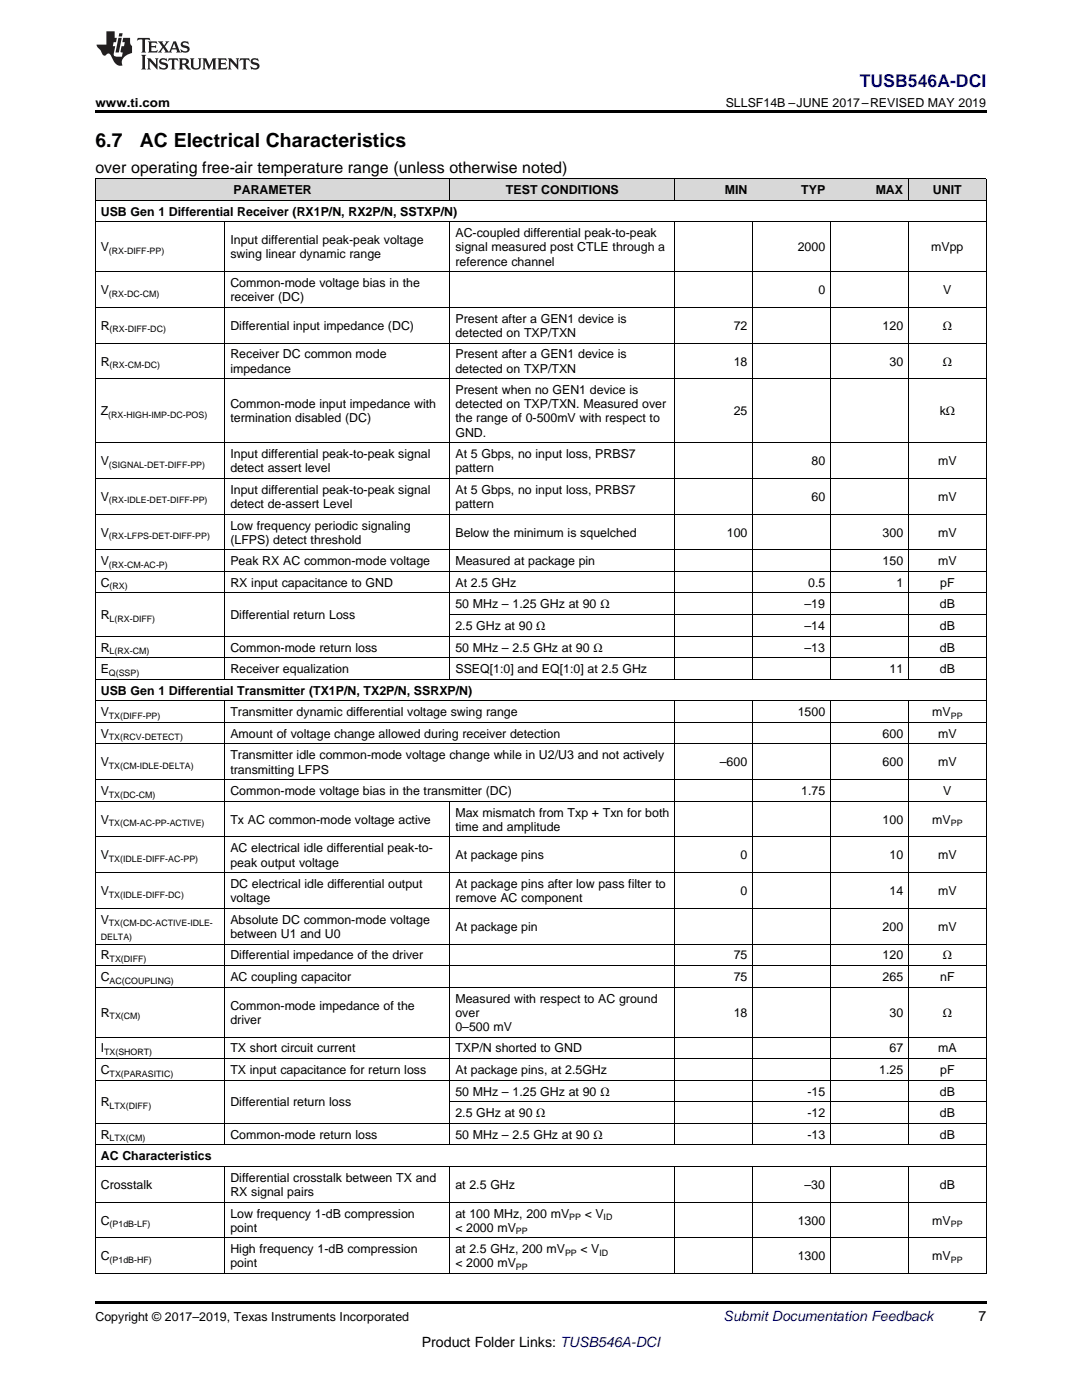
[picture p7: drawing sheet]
<svg xmlns="http://www.w3.org/2000/svg" width="216mm" height="279mm" viewBox="0 0 216 279" stroke-linecap="round" stroke-linejoin="round" font-family="sans-serif">
<defs><g id="words">
<g font-size="3.9">
<text x="19" y="29.3">6.7</text>
<text x="27.9" y="29.3">AC Electrical Characteristics</text>
</g>
<text font-size="3.5" fill="#00f" x="171.6" y="17.3">TUSB546A-DCI</text>
<text font-size="3.2" x="19" y="34.4">over operating free-air temperature range (unless otherwise noted)</text>
<text font-size="2.8" fill="#0000c8" x="144.4" y="263.6">Submit Documentation Feedback</text>
<g font-size="2.8">
<text x="195.3" y="263.6">7</text>
<text x="84.2" y="268.9">Product Folder Links: TUSB546A-DCI</text>
</g>
<g font-size="2.5">
<text x="19" y="21.4">www.ti.com</text>
<text x="144.8" y="21.4">SLLSF14B –JUNE 2017–REVISED MAY 2019</text>
<text x="46.6" y="38.7">PARAMETER</text>
<text x="101" y="38.7">TEST CONDITIONS</text>
<text x="144.6" y="38.7">MIN</text>
<text x="159.9" y="38.7">TYP</text>
<text x="174.7" y="38.7">MAX</text>
<text x="186.2" y="38.7">UNIT</text>
<text x="20.1" y="43">USB Gen 1 Differential Receiver (RX1P/N, RX2P/N, SSTXP/N)</text>
<text x="90.9" y="47.3">AC-coupled differential peak-to-peak</text>
<text x="20.1" y="50.2">V</text>
<text x="46" y="48.8">Input differential peak-peak voltage</text>
<text x="46" y="51.6">swing linear dynamic range</text>
<text x="90.9" y="50.2">signal measured post CTLE through a</text>
<text x="90.9" y="53">reference channel</text>
<text x="159.2" y="50.2">2000</text>
<text x="185.8" y="50.2">mVpp</text>
<text x="20.1" y="58.7">V</text>
<text x="46" y="57.3">Common-mode voltage bias in the</text>
<text x="163.3" y="58.7">0</text>
<text x="188.2" y="58.7">V</text>
<text x="20.1" y="65.8">R</text>
<text x="46" y="60.1">receiver (DC)</text>
<text x="46" y="65.8">Differential input impedance (DC)</text>
<text x="90.9" y="64.4">Present after a GEN1 device is</text>
<text x="146.4" y="65.8">72</text>
<text x="176.1" y="65.8">120</text>
<text x="188.1" y="65.8">Ω</text>
<text x="46" y="71.5">Receiver DC common mode</text>
<text x="90.9" y="67.2">detected on TXP/TXN</text>
<text x="90.9" y="71.5">Present after a GEN1 device is</text>
<text x="20.1" y="73">R</text>
<text x="46" y="74.4">impedance</text>
<text x="90.9" y="74.4">detected on TXP/TXN</text>
<text x="146.4" y="73">18</text>
<text x="177.5" y="73">30</text>
<text x="188.1" y="73">Ω</text>
<text x="20.1" y="82.9">Z</text>
<text x="46" y="81.5">Common-mode input impedance with</text>
<text x="90.9" y="78.7">Present when no GEN1 device is</text>
<text x="90.9" y="81.5">detected on TXP/TXN. Measured over</text>
<text x="146.4" y="82.9">25</text>
<text x="187.5" y="82.9">kΩ</text>
<text x="46" y="84.3">termination disabled (DC)</text>
<text x="90.9" y="84.3">the range of 0-500mV with respect to</text>
<text x="90.9" y="87.1">GND.</text>
<text x="20.1" y="92.9">V</text>
<text x="46" y="91.4">Input differential peak-to-peak signal</text>
<text x="46" y="94.3">detect assert level</text>
<text x="90.9" y="91.4">At 5 Gbps, no input loss, PRBS7</text>
<text x="90.9" y="94.3">pattern</text>
<text x="161.9" y="92.9">80</text>
<text x="187.2" y="92.9">mV</text>
<text x="20.1" y="100">V</text>
<text x="46" y="98.6">Input differential peak-to-peak signal</text>
<text x="46" y="101.4">detect de-assert Level</text>
<text x="90.9" y="98.6">At 5 Gbps, no input loss, PRBS7</text>
<text x="90.9" y="101.4">pattern</text>
<text x="161.9" y="100">60</text>
<text x="187.2" y="100">mV</text>
<text x="20.1" y="107.1">V</text>
<text x="46" y="105.7">Low frequency periodic signaling</text>
<text x="90.9" y="107.1">Below the minimum is squelched</text>
<text x="145" y="107.1">100</text>
<text x="176.1" y="107.1">300</text>
<text x="187.2" y="107.1">mV</text>
<text x="20.1" y="112.8">V</text>
<text x="46" y="108.5">(LFPS) detect threshold</text>
<text x="46" y="112.8">Peak RX AC common-mode voltage</text>
<text x="90.9" y="112.8">Measured at package pin</text>
<text x="176.1" y="112.8">150</text>
<text x="187.2" y="112.8">mV</text>
<text x="20.1" y="117.1">C</text>
<text x="46" y="117.1">RX input capacitance to GND</text>
<text x="90.9" y="117.1">At 2.5 GHz</text>
<text x="161.3" y="117.1">0.5</text>
<text x="178.9" y="117.1">1</text>
<text x="187.6" y="117.1">pF</text>
<text x="20.1" y="123.6">R</text>
<text x="46" y="123.6">Differential return Loss</text>
<text x="90.9" y="121.4">50 MHz – 1.25 GHz at 90 Ω</text>
<text x="90.9" y="125.7">2.5 GHz at 90 Ω</text>
<text x="160.5" y="121.4">–19</text>
<text x="160.5" y="125.7">–14</text>
<text x="187.5" y="121.4">dB</text>
<text x="187.5" y="125.7">dB</text>
<text x="20.1" y="130">R</text>
<text x="46" y="130">Common-mode return loss</text>
<text x="90.9" y="130">50 MHz – 2.5 GHz at 90 Ω</text>
<text x="160.5" y="130">–13</text>
<text x="187.5" y="130">dB</text>
<text x="20.1" y="134.3">E</text>
<text x="46" y="134.3">Receiver equalization</text>
<text x="90.9" y="134.3">SSEQ[1:0] and EQ[1:0] at 2.5 GHz</text>
<text x="177.5" y="134.3">11</text>
<text x="187.5" y="134.3">dB</text>
<text x="20.1" y="138.6">USB Gen 1 Differential Transmitter (TX1P/N, TX2P/N, SSRXP/N)</text>
<text x="20.1" y="142.9">V</text>
<text x="46" y="142.9">Transmitter dynamic differential voltage swing range</text>
<text x="159.2" y="142.9">1500</text>
<text x="186" y="142.9">mV</text>
<text x="20.1" y="147.2">V</text>
<text x="46" y="147.2">Amount of voltage change allowed during receiver detection</text>
<text x="176.1" y="147.2">600</text>
<text x="187.2" y="147.2">mV</text>
<text x="20.1" y="153">V</text>
<text x="46" y="151.6">Transmitter idle common-mode voltage change while in U2/U3 and not actively</text>
<text x="46" y="154.4">transmitting LFPS</text>
<text x="143.7" y="153">–600</text>
<text x="176.1" y="153">600</text>
<text x="187.2" y="153">mV</text>
<text x="20.1" y="158.7">V</text>
<text x="46" y="158.7">Common-mode voltage bias in the transmitter (DC)</text>
<text x="159.9" y="158.7">1.75</text>
<text x="188.2" y="158.7">V</text>
<text x="20.1" y="164.4">V</text>
<text x="46" y="164.4">Tx AC common-mode voltage active</text>
<text x="90.9" y="163">Max mismatch from Txp + Txn for both</text>
<text x="90.9" y="165.8">time and amplitude</text>
<text x="176.1" y="164.4">100</text>
<text x="186" y="164.4">mV</text>
<text x="20.1" y="171.5">V</text>
<text x="46" y="170.1">AC electrical idle differential peak-to-</text>
<text x="46" y="172.9">peak output voltage</text>
<text x="90.9" y="171.5">At package pins</text>
<text x="147.8" y="171.5">0</text>
<text x="177.5" y="171.5">10</text>
<text x="187.2" y="171.5">mV</text>
<text x="20.1" y="178.6">V</text>
<text x="46" y="177.2">DC electrical idle differential output</text>
<text x="90.9" y="177.2">At package pins after low pass filter to</text>
<text x="147.8" y="178.6">0</text>
<text x="177.5" y="178.6">14</text>
<text x="187.2" y="178.6">mV</text>
<text x="20.1" y="184.4">V</text>
<text x="46" y="180.1">voltage</text>
<text x="46" y="184.4">Absolute DC common-mode voltage</text>
<text x="90.9" y="180.1">remove AC component</text>
<text x="90.9" y="185.8">At package pin</text>
<text x="176.1" y="185.8">200</text>
<text x="187.2" y="185.8">mV</text>
<text x="20.1" y="191.5">R</text>
<text x="46" y="187.2">between U1 and U0</text>
<text x="46" y="191.5">Differential impedance of the driver</text>
<text x="146.4" y="191.5">75</text>
<text x="176.1" y="191.5">120</text>
<text x="188.1" y="191.5">Ω</text>
<text x="20.1" y="195.8">C</text>
<text x="46" y="195.8">AC coupling capacitor</text>
<text x="146.4" y="195.8">75</text>
<text x="176.1" y="195.8">265</text>
<text x="187.6" y="195.8">nF</text>
<text x="20.1" y="202.9">R</text>
<text x="46" y="201.5">Common-mode impedance of the</text>
<text x="90.9" y="200.1">Measured with respect to AC ground</text>
<text x="90.9" y="202.9">over</text>
<text x="146.4" y="202.9">18</text>
<text x="177.5" y="202.9">30</text>
<text x="188.1" y="202.9">Ω</text>
<text x="46" y="204.3">driver</text>
<text x="90.9" y="205.7">0–500 mV</text>
<text x="20.1" y="210">I</text>
<text x="20.1" y="214.3">C</text>
<text x="46" y="210">TX short circuit current</text>
<text x="46" y="214.3">TX input capacitance for return loss</text>
<text x="90.9" y="210">TXP/N shorted to GND</text>
<text x="90.9" y="214.3">At package pins, at 2.5GHz</text>
<text x="175.4" y="214.3">1.25</text>
<text x="177.5" y="210">67</text>
<text x="187.2" y="210">mA</text>
<text x="187.6" y="214.3">pF</text>
<text x="20.1" y="220.8">R</text>
<text x="46" y="220.8">Differential return loss</text>
<text x="90.9" y="218.7">50 MHz – 1.25 GHz at 90 Ω</text>
<text x="161.1" y="218.7">-15</text>
<text x="187.5" y="218.7">dB</text>
<text x="20.1" y="227.3">R</text>
<text x="46" y="227.3">Common-mode return loss</text>
<text x="90.9" y="223">2.5 GHz at 90 Ω</text>
<text x="90.9" y="227.3">50 MHz – 2.5 GHz at 90 Ω</text>
<text x="161.1" y="223">-12</text>
<text x="161.1" y="227.3">-13</text>
<text x="187.5" y="223">dB</text>
<text x="187.5" y="227.3">dB</text>
<text x="20.1" y="231.6">AC Characteristics</text>
<text x="20.1" y="237.3">Crosstalk</text>
<text x="46" y="235.9">Differential crosstalk between TX and</text>
<text x="46" y="238.7">RX signal pairs</text>
<text x="90.9" y="237.3">at 2.5 GHz</text>
<text x="160.5" y="237.3">–30</text>
<text x="187.5" y="237.3">dB</text>
<text x="20.1" y="244.4">C</text>
<text x="46" y="243">Low frequency 1-dB compression</text>
<text x="46" y="245.8">point</text>
<text x="90.9" y="243">at 100 MHz, 200 mV</text>
<text x="90.9" y="245.8">&lt; 2000 mV</text>
<text x="116.7" y="243">&lt; V</text>
<text x="159.2" y="244.4">1300</text>
<text x="186" y="244.4">mV</text>
<text x="20.1" y="251.5">C</text>
<text x="46" y="250.1">High frequency 1-dB compression</text>
<text x="90.9" y="250.1">at 2.5 GHz, 200 mV</text>
<text x="115.8" y="250.1">&lt; V</text>
<text x="159.2" y="251.5">1300</text>
<text x="186" y="251.5">mV</text>
<text x="46" y="252.9">point</text>
<text x="90.9" y="252.9">&lt; 2000 mV</text>
<text x="19" y="263.6">Copyright © 2017–2019, Texas Instruments Incorporated</text>
</g>
<g font-size="1.8">
<text x="21.7" y="50.7">(RX-DIFF-PP)</text>
<text x="21.7" y="59.2">(RX-DC-CM)</text>
<text x="21.9" y="66.3">(RX-DIFF-DC)</text>
<text x="21.9" y="73.4">(RX-CM-DC)</text>
<text x="21.6" y="83.4">(RX-HIGH-IMP-DC-POS)</text>
<text x="21.7" y="93.3">(SIGNAL-DET-DIFF-PP)</text>
<text x="21.7" y="100.5">(RX-IDLE-DET-DIFF-PP)</text>
<text x="21.7" y="107.6">(RX-LFPS-DET-DIFF-PP)</text>
<text x="21.7" y="113.3">(RX-CM-AC-P)</text>
<text x="21.9" y="117.6">(RX)</text>
<text x="21.9" y="124.1">L(RX-DIFF)</text>
<text x="21.9" y="130.5">L(RX-CM)</text>
<text x="21.7" y="134.8">Q(SSP)</text>
<text x="21.7" y="143.4">TX(DIFF-PP)</text>
<text x="189.7" y="143.4">PP</text>
<text x="21.7" y="147.7">TX(RCV-DETECT)</text>
<text x="21.7" y="153.5">TX(CM-IDLE-DELTA)</text>
<text x="21.7" y="159.2">TX(DC-CM)</text>
<text x="21.7" y="164.9">TX(CM-AC-PP-ACTIVE)</text>
<text x="189.7" y="164.9">PP</text>
<text x="21.7" y="172">TX(IDLE-DIFF-AC-PP)</text>
<text x="21.7" y="179.1">TX(IDLE-DIFF-DC)</text>
<text x="21.7" y="184.9">TX(CM-DC-ACTIVE-IDLE-</text>
<text x="20.1" y="187.7">DELTA)</text>
<text x="21.9" y="192">TX(DIFF)</text>
<text x="21.9" y="196.3">AC(COUPLING)</text>
<text x="21.9" y="203.4">TX(CM)</text>
<text x="20.8" y="210.5">TX(SHORT)</text>
<text x="21.9" y="214.8">TX(PARASITIC)</text>
<text x="21.9" y="221.3">LTX(DIFF)</text>
<text x="21.9" y="227.8">LTX(CM)</text>
<text x="21.9" y="244.9">(P1dB-LF)</text>
<text x="113.6" y="243.5">PP</text>
<text x="120.4" y="243.5">ID</text>
<text x="189.7" y="244.9">PP</text>
<text x="102.9" y="246.3">PP</text>
<text x="112.7" y="250.6">PP</text>
<text x="119.6" y="250.6">ID</text>
<text x="21.9" y="252">(P1dB-HF)</text>
<text x="102.9" y="253.4">PP</text>
<text x="189.7" y="252">PP</text>
</g>
</g></defs>
<g fill="#d8d8d8">
<path d="M19 35.7h25.9v4.3h-25.9z"/>
<path d="M44.9 35.7h44.9v4.3h-44.9z"/>
<path d="M89.8 35.7h44.9v4.3h-44.9z"/>
<path d="M134.7 35.7h15.5v4.3h-15.5z"/>
<path d="M150.2 35.7h15.6v4.3h-15.6z"/>
<path d="M165.8 35.7h15.5v4.3h-15.5z"/>
<path d="M181.3 35.7h15.5v4.3h-15.5z"/>
</g>
<path d="M19 22h177.8v.5h-177.8zM19 259.7h177.8v.5h-177.8z" fill="#000"/>
<g fill="none" stroke="#000" stroke-width=".2">
<path d="M19 40h177.8M19 35.6h177.8M19.1 35.7v218.5M89.8 35.7v4.3M134.6 35.7v4.3M181.2 35.7v4.3M196.8 35.7v218.5M19 54.2h177.8M19 44.3h177.8M44.9 44.3v91.3M89.8 44.3v91.3M134.6 44.3v91.3"/>
<path d="M150.2 44.3v91.3M165.7 44.3v91.3M181.2 44.3v91.3M19 75.6h177.8M19 68.5h177.8M19 61.3h177.8M19 95.5h177.8M19 88.4h177.8M19 118.3h177.8M19 114h177.8M19 109.7h177.8M19 102.6h177.8"/>
<path d="M19 139.9h177.8M19 135.6h177.8M19 131.3h177.8M19 126.9h177.8M44.9 139.9v88.6M89.8 122.6h107M134.6 139.9v88.6M150.2 139.9v88.6M165.7 139.9v88.6M181.2 139.9v88.6M19 159.9h177.8M19 155.6h177.8"/>
<path d="M19 148.5h177.8M19 144.2h177.8M89.8 159.9v68.6M19 174.1h177.8M19 167h177.8M19 197h177.8M19 192.7h177.8M19 188.4h177.8M19 181.3h177.8M19 215.6h177.8M19 211.3h177.8M19 207h177.8"/>
<path d="M89.8 219.9h107M19 239.9h177.8M19 232.8h177.8M19 228.5h177.8M19 224.2h177.8M44.9 232.8v21.4M89.8 232.8v21.4M134.6 232.8v21.4M150.2 232.8v21.4M165.7 232.8v21.4M181.2 232.8v21.4M19 254.2h177.8"/>
<path d="M19 247h177.8"/>
</g>
<g fill="#231f20">
<path d="M27.5 7.6l-.1 .5 .4-.2h.6v.1v2.1l-.2 .4h1l-.3-.4v-2.1l.1-.1h.5l.5 .2-.2-.5zM29.5 8.3l.2 .3v1.5l-.2 .4h1.8l.2-.6a1.04 1.04 0 0 1-1.3 .2v-.7h.6l.3 .2v-.6l-.3 .2h-.6v-.6l.8-.1 .4 .3-.2-.5zM31.5 8.3l.9 1.1-.9 1.1h.8l-.2-.2 .5-.7 .4 .7-.2 .2h1.5l-.1-.2 .1-.4h.9l.1 .4-.2 .2h1l-.3-.3-.7-1.9h-.5l-.9 2-.8-1 .9-1h-.8l.1 .3-.3 .5-.4-.6 .2-.2zM34.7 8.6l.4 1h-.7zM36.3 8.4a.63 .63 0 0 0-.2 .7 .63 .63 0 0 0 .6 .4l.6 .2 .1 .2a.75 .75 0 0 1-.7 .4 .75 .75 0 0 1-.6-.5l.1 .7 .1-.1a1.11 1.11 0 0 0 1.5-.6 1.13 1.13 0 0 0-1.2-.8l-.1-.4a1.04 1.04 0 0 1 1.2 .2l-.2-.5-.1 .1-.5-.2zM28.2 10.9l.2 .4v2.2l-.2 .4h1l-.3-.4v-2.2l.3-.4zM29.3 11.6l.3 .4v1.5l-.3 .4h.8l-.2-.4v-1.3l1.5 1.7v-1.9l.2-.4h-.7l.2 .4v.9l-1.1-1.3zM32 11.8a.62 .62 0 0 0-.2 .7 .62 .62 0 0 0 .6 .4l.6 .1 .1 .3a.76 .76 0 0 1-.7 .3 .76 .76 0 0 1-.6-.4l.1 .7 .1-.1a1.11 1.11 0 0 0 1.5-.6 1.13 1.13 0 0 0-1.2-.8l-.1-.4a1.04 1.04 0 0 1 1.2 .2l-.2-.6-.1 .1-.5-.1zM33.7 11.6l-.2 .6a.61 .61 0 0 1 .8-.3v1.6l-.2 .4h.9l-.2-.4v-1.6a.63 .63 0 0 1 .8 .3l-.2-.6zM35.6 11.6l.3 .4v1.5l-.3 .4h1l-.2-.2v-.8l.5 .2a.76 .76 0 0 0 1.2 .7l-1-1a.58 .58 0 0 0 .6-.5 .58 .58 0 0 0-.5-.6zM36.4 11.9h.1a.45 .45 0 0 1 .5 .1 .45 .45 0 0 1 .1 .5l-.7 .2zM37.9 11.6l.2 .2a2.17 2.17 0 0 0 .3 1.9 .99 .99 0 0 0 1.6-.6v-1.1l.2-.4h-.7l.2 .2a1.92 1.92 0 0 1-.2 1.8 .6 .6 0 0 1-.9-.5v-1.1l.2-.4zM40.4 11.6l.2 .4v1.5l-.2 .4h.7l-.2-.4v-1.4l.8 1.8 .8-1.8v1.4l-.2 .4h.9l-.2-.4v-1.5l.2-.4h-.8l-.6 1.5-.6-1.5zM43.4 11.6l.2 .4v1.5l-.2 .4h1.8l.2-.6a1.04 1.04 0 0 1-1.3 .1v-.6h.5l.4 .2v-.6l-.4 .2h-.5v-.7h.8l.3 .3-.1-.6zM45.5 11.6l.2 .4v1.5l-.2 .4h.7l-.2-.4v-1.3l1.5 1.7v-1.9l.2-.4h-.7l.2 .4v.9l-1.1-1.3zM47.9 11.6l-.1 .6a.61 .61 0 0 1 .8-.3v1.6l-.3 .4h1l-.3-.4 .1-1.6a.63 .63 0 0 1 .7 .3l-.1-.6zM50.2 11.8a.62 .62 0 0 0-.2 .7 .62 .62 0 0 0 .6 .4l.6 .1 .2 .3a.76 .76 0 0 1-.8 .3 .76 .76 0 0 1-.6-.4l.1 .7 .2-.1a1.11 1.11 0 0 0 1.5-.6 1.13 1.13 0 0 0-1.3-.8l-.1-.4a1.04 1.04 0 0 1 1.2 .2l-.1-.6-.2 .1-.5-.1z"/>
<path d="M21.2 6.3v2.6h-1.9l.1 .4 .7 .9a.91 .91 0 0 0 1 .8 .56 .56 0 0 1 .5-.3 .56 .56 0 0 1 .5 .3l.4 .8a1.53 1.53 0 0 0 1.9 1.2 1.54 1.54 0 0 1 1-2.1l.9-.3v-1.4a1.52 1.52 0 0 1-.3-1.6h-1.4l-.2 .8h.5l-.2 .8h-.4l-.2 1v.2l.4 .1-.2 .8a1.93 1.93 0 0 1-1.6-.3l.3-1.8h-.5l.2-.8h.4l.2-.8h-.4v-1.3zM23.6 7.6l-.6 2.9h.7l.6-2.9zM23.8 6.6l-.1 .7h.6l.2-.7z"/>
</g>
<use href="#words"/>
</svg>
